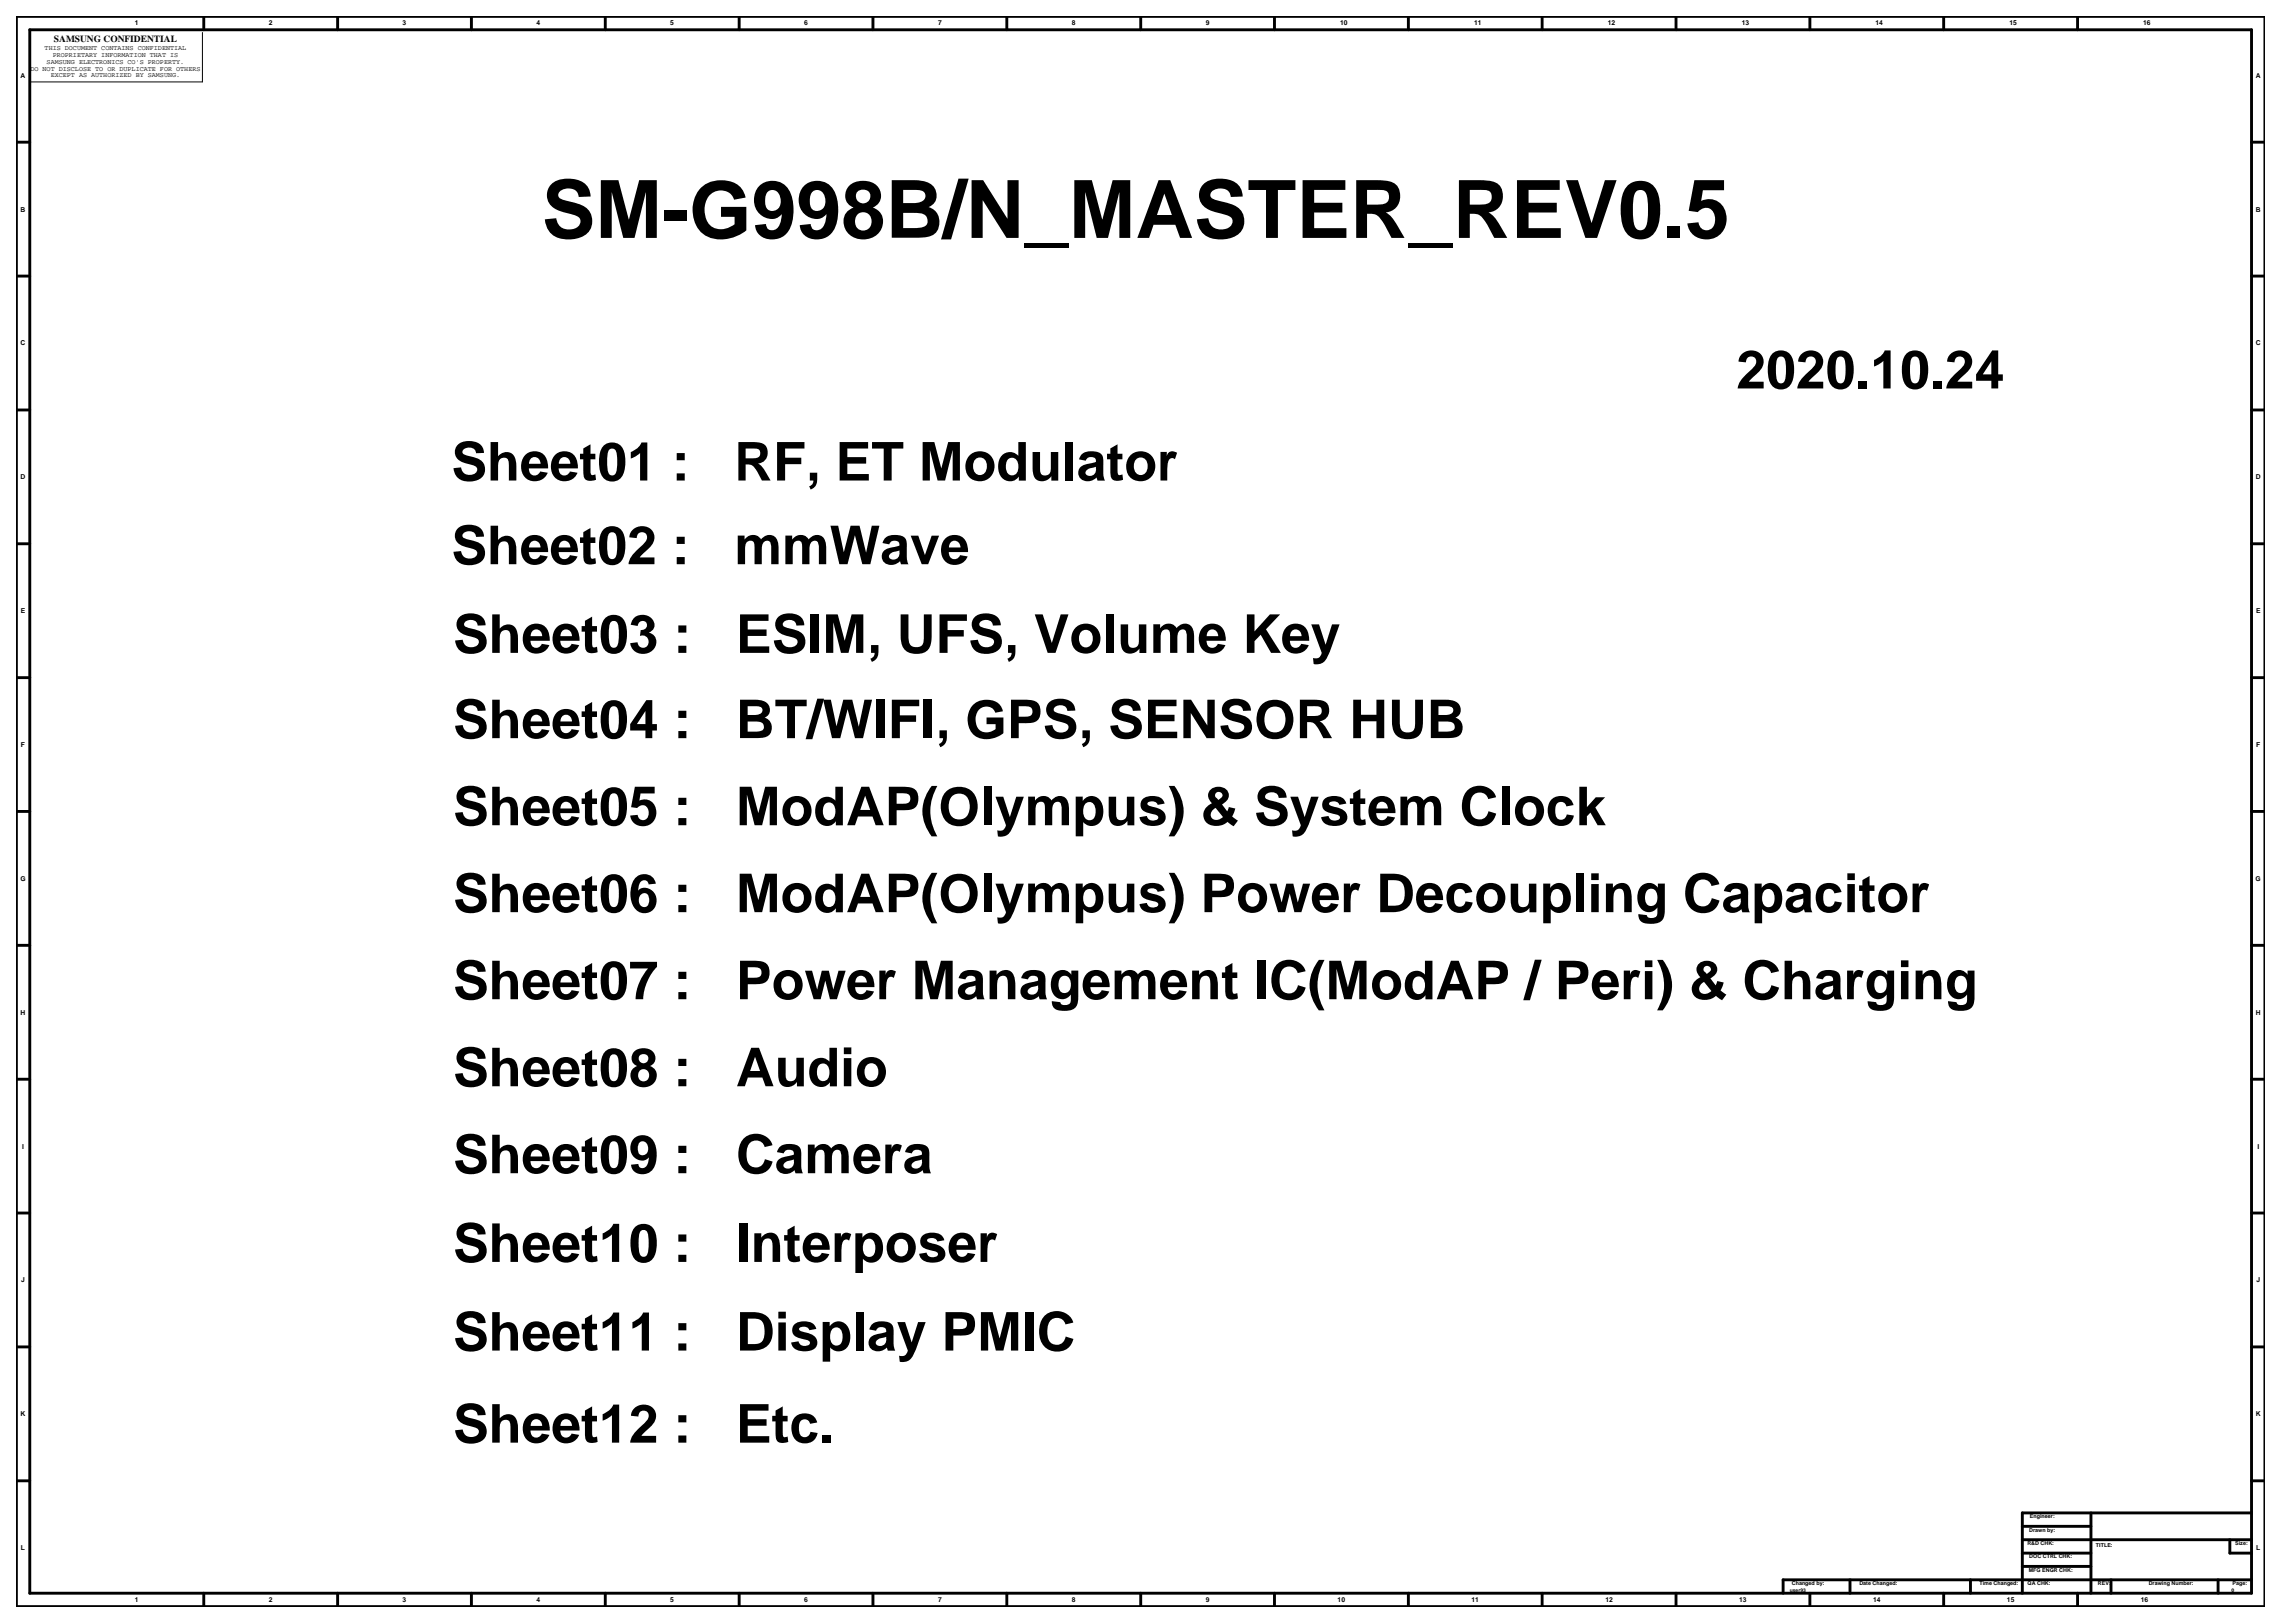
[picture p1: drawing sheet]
<svg xmlns="http://www.w3.org/2000/svg" width="420mm" height="297mm" viewBox="0 0 420 297" stroke-linecap="round" stroke-linejoin="round" font-family="sans-serif">
<defs><g id="words">
<text font-size="14.7" x="99.1" y="43.5">SM-G998B/N_MASTER_REV0.5</text>
<g font-size="9.8">
<text x="317.7" y="71.1">2020.10.24</text>
<text x="82.6" y="87.9">Sheet01 :</text>
<text x="134.4" y="87.9">RF, ET Modulator</text>
<text x="82.6" y="103.2">Sheet02 :</text>
<text x="134.4" y="103.2">mmWave</text>
<text x="82.9" y="119.5">Sheet03 :</text>
<text x="134.7" y="119.5">ESIM, UFS, Volume Key</text>
<text x="82.9" y="135.1">Sheet04 :</text>
<text x="134.7" y="135.1">BT/WIFI, GPS, SENSOR HUB</text>
<text x="82.9" y="151">Sheet05 :</text>
<text x="134.7" y="151">ModAP(Olympus) &amp; System Clock</text>
<text x="82.9" y="166.9">Sheet06 :</text>
<text x="134.7" y="166.9">ModAP(Olympus) Power Decoupling Capacitor</text>
<text x="82.9" y="182.8">Sheet07 :</text>
<text x="134.7" y="182.8">Power Management IC(ModAP / Peri) &amp; Charging</text>
<text x="82.9" y="198.8">Sheet08 :</text>
<text x="134.7" y="198.8">Audio</text>
<text x="82.9" y="214.7">Sheet09 :</text>
<text x="134.7" y="214.7">Camera</text>
<text x="82.9" y="230.9">Sheet10 :</text>
<text x="134.7" y="230.9">Interposer</text>
<text x="82.9" y="247.1">Sheet11 :</text>
<text x="134.7" y="247.1">Display PMIC</text>
<text x="82.9" y="264">Sheet12 :</text>
<text x="134.7" y="264">Etc.</text>
</g>
<text font-size="1.7" x="9.9" y="7.7">SAMSUNG CONFIDENTIAL</text>
<g font-size="1.2">
<text x="24.7" y="4.7">1</text>
<text x="49.2" y="4.7">2</text>
<text x="73.7" y="4.7">3</text>
<text x="98.2" y="4.7">4</text>
<text x="122.7" y="4.7">5</text>
<text x="147.2" y="4.7">6</text>
<text x="171.7" y="4.7">7</text>
<text x="196.2" y="4.7">8</text>
<text x="220.7" y="4.7">9</text>
<text x="245.3" y="4.7">10</text>
<text x="269.8" y="4.7">11</text>
<text x="294.3" y="4.7">12</text>
<text x="318.7" y="4.7">13</text>
<text x="343.2" y="4.7">14</text>
<text x="367.7" y="4.7">15</text>
<text x="392.2" y="4.7">16</text>
<text x="8.2" y="9.2">THIS DOCUMENT CONTAINS CONFIDENTIAL</text>
<text x="8.5" y="11.7">SAMSUNG ELECTRONICS CO'S PROPERTY.</text>
<text x="9.6" y="10.5">PROPRIETARY INFORMATION THAT IS</text>
<text x="3.8" y="14.2">A</text>
<text x="5.6" y="12.9">DO NOT DISCLOSE TO OR DUPLICATE FOR OTHERS</text>
<text x="9.3" y="14.1">EXCEPT AS AUTHORIZED BY SAMSUNG.</text>
<text x="412.8" y="14.2">A</text>
<text x="3.8" y="38.7">B</text>
<text x="412.8" y="38.7">B</text>
<text x="3.8" y="63.2">C</text>
<text x="412.8" y="63.2">C</text>
<text x="3.8" y="87.7">D</text>
<text x="412.8" y="87.7">D</text>
<text x="3.8" y="112.2">E</text>
<text x="412.9" y="112.2">E</text>
<text x="3.8" y="136.7">F</text>
<text x="412.9" y="136.7">F</text>
<text x="3.7" y="161.2">G</text>
<text x="412.8" y="161.2">G</text>
<text x="3.8" y="185.7">H</text>
<text x="412.8" y="185.7">H</text>
<text x="4" y="210.2">I</text>
<text x="413.1" y="210.2">I</text>
<text x="3.9" y="234.7">J</text>
<text x="412.9" y="234.7">J</text>
<text x="3.8" y="259.2">K</text>
<text x="412.8" y="259.2">K</text>
<text x="3.8" y="283.7">L</text>
<text x="412.9" y="283.7">L</text>
<text x="24.7" y="293.2">1</text>
<text x="49.2" y="293.2">2</text>
<text x="73.7" y="293.2">3</text>
<text x="98.2" y="293.2">4</text>
<text x="122.7" y="293.2">5</text>
<text x="147.2" y="293.2">6</text>
<text x="171.7" y="293.2">7</text>
<text x="196.2" y="293.2">8</text>
<text x="220.7" y="293.2">9</text>
<text x="244.8" y="293.2">10</text>
<text x="269.3" y="293.2">11</text>
<text x="293.8" y="293.2">12</text>
<text x="318.3" y="293.2">13</text>
<text x="342.8" y="293.2">14</text>
<text x="367.3" y="293.2">15</text>
<text x="391.8" y="293.2">16</text>
</g>
<g font-size="1">
<text x="371.4" y="280.2">Drawn by:</text>
<text x="371.5" y="277.8">Engineer:</text>
<text x="371" y="282.7">R&amp;D CHK:</text>
<text x="371.3" y="287.6">MFG ENGR CHK:</text>
<text x="371.4" y="285.2">DOC CTRL CHK:</text>
<text x="383.6" y="283">TITLE:</text>
<text x="409.1" y="282.7">Size:</text>
<text x="327.9" y="290.1">Changed by:</text>
<text x="340.3" y="290.1">Date Changed:</text>
<text x="362.2" y="290.1">Time Changed:</text>
<text x="371.1" y="290.1">QA CHK:</text>
<text x="383.9" y="290.1">REV:</text>
<text x="393.2" y="290.1">Drawing Number:</text>
<text x="408.6" y="290.1">Page:</text>
</g>
<g font-size=".9">
<text x="327.5" y="291.2">user93</text>
<text x="408.4" y="291.2">0</text>
</g>
</g></defs>
<!-- layer: MFD Layer /idea/tmp/Extended-Print.sooung.chun.sheet0.8.mfd -->
<g fill="none" stroke="#000" stroke-width=".53">
<path d="M3 3h411.5v291h-411.5zM5.5 5.5h406.5v286h-406.5zM37.3 3v2.5M61.8 3v2.5M86.3 3v2.5M110.8 3v2.5M135.3 3v2.5M159.8 3v2.5M184.3 3v2.5M208.8 3v2.5M233.2 3v2.5M257.7 3v2.5"/>
<path d="M282.2 3v2.5M306.7 3v2.5M331.2 3v2.5M355.7 3v2.5M380.2 3v2.5M3 26h2.5M412 26h2.5M3 50.5h2.5M412 50.5h2.5M3 75h2.5M412 75h2.5M3 99.5h2.5"/>
<path d="M412 99.5h2.5M3 124h2.5M412 124h2.5M3 148.5h2.5M412 148.5h2.5M3 173h2.5M412 173h2.5M3 197.5h2.5M412 197.5h2.5M3 222h2.5M412 222h2.5M3 246.5h2.5"/>
<path d="M412 246.5h2.5M3 271h2.5M370.1 279.3h12.6M382.7 276.8v14.7M412 271h2.5M412 276.8h-41.9v14.7M37.3 291.5v2.5M61.8 291.5v2.5M86.3 291.5v2.5M110.8 291.5v2.5M135.3 291.5v2.5M159.8 291.5v2.5"/>
<path d="M184.3 291.5v2.5M208.8 291.5v2.5M233.2 291.5v2.5M257.7 291.5v2.5M282.2 291.5v2.5M306.7 291.5v2.5M331.2 291.5v2.5M338.6 289.1v2.4M355.7 291.5v2.5M360.6 289.1v2.4M370.1 281.7h41.9M370.1 284.2h12.6"/>
<path d="M370.1 286.6h12.6M380.2 291.5v2.5M386.3 289.1v2.4M405.9 289.1v2.4M408.1 281.7v2.5h3.9M412 289.1h-85.7v2.4"/>
</g>
<path d="M37 5.9v9.1h-31.5" fill="none" stroke="#000" stroke-width=".18"/>
<use href="#words"/>
</svg>
